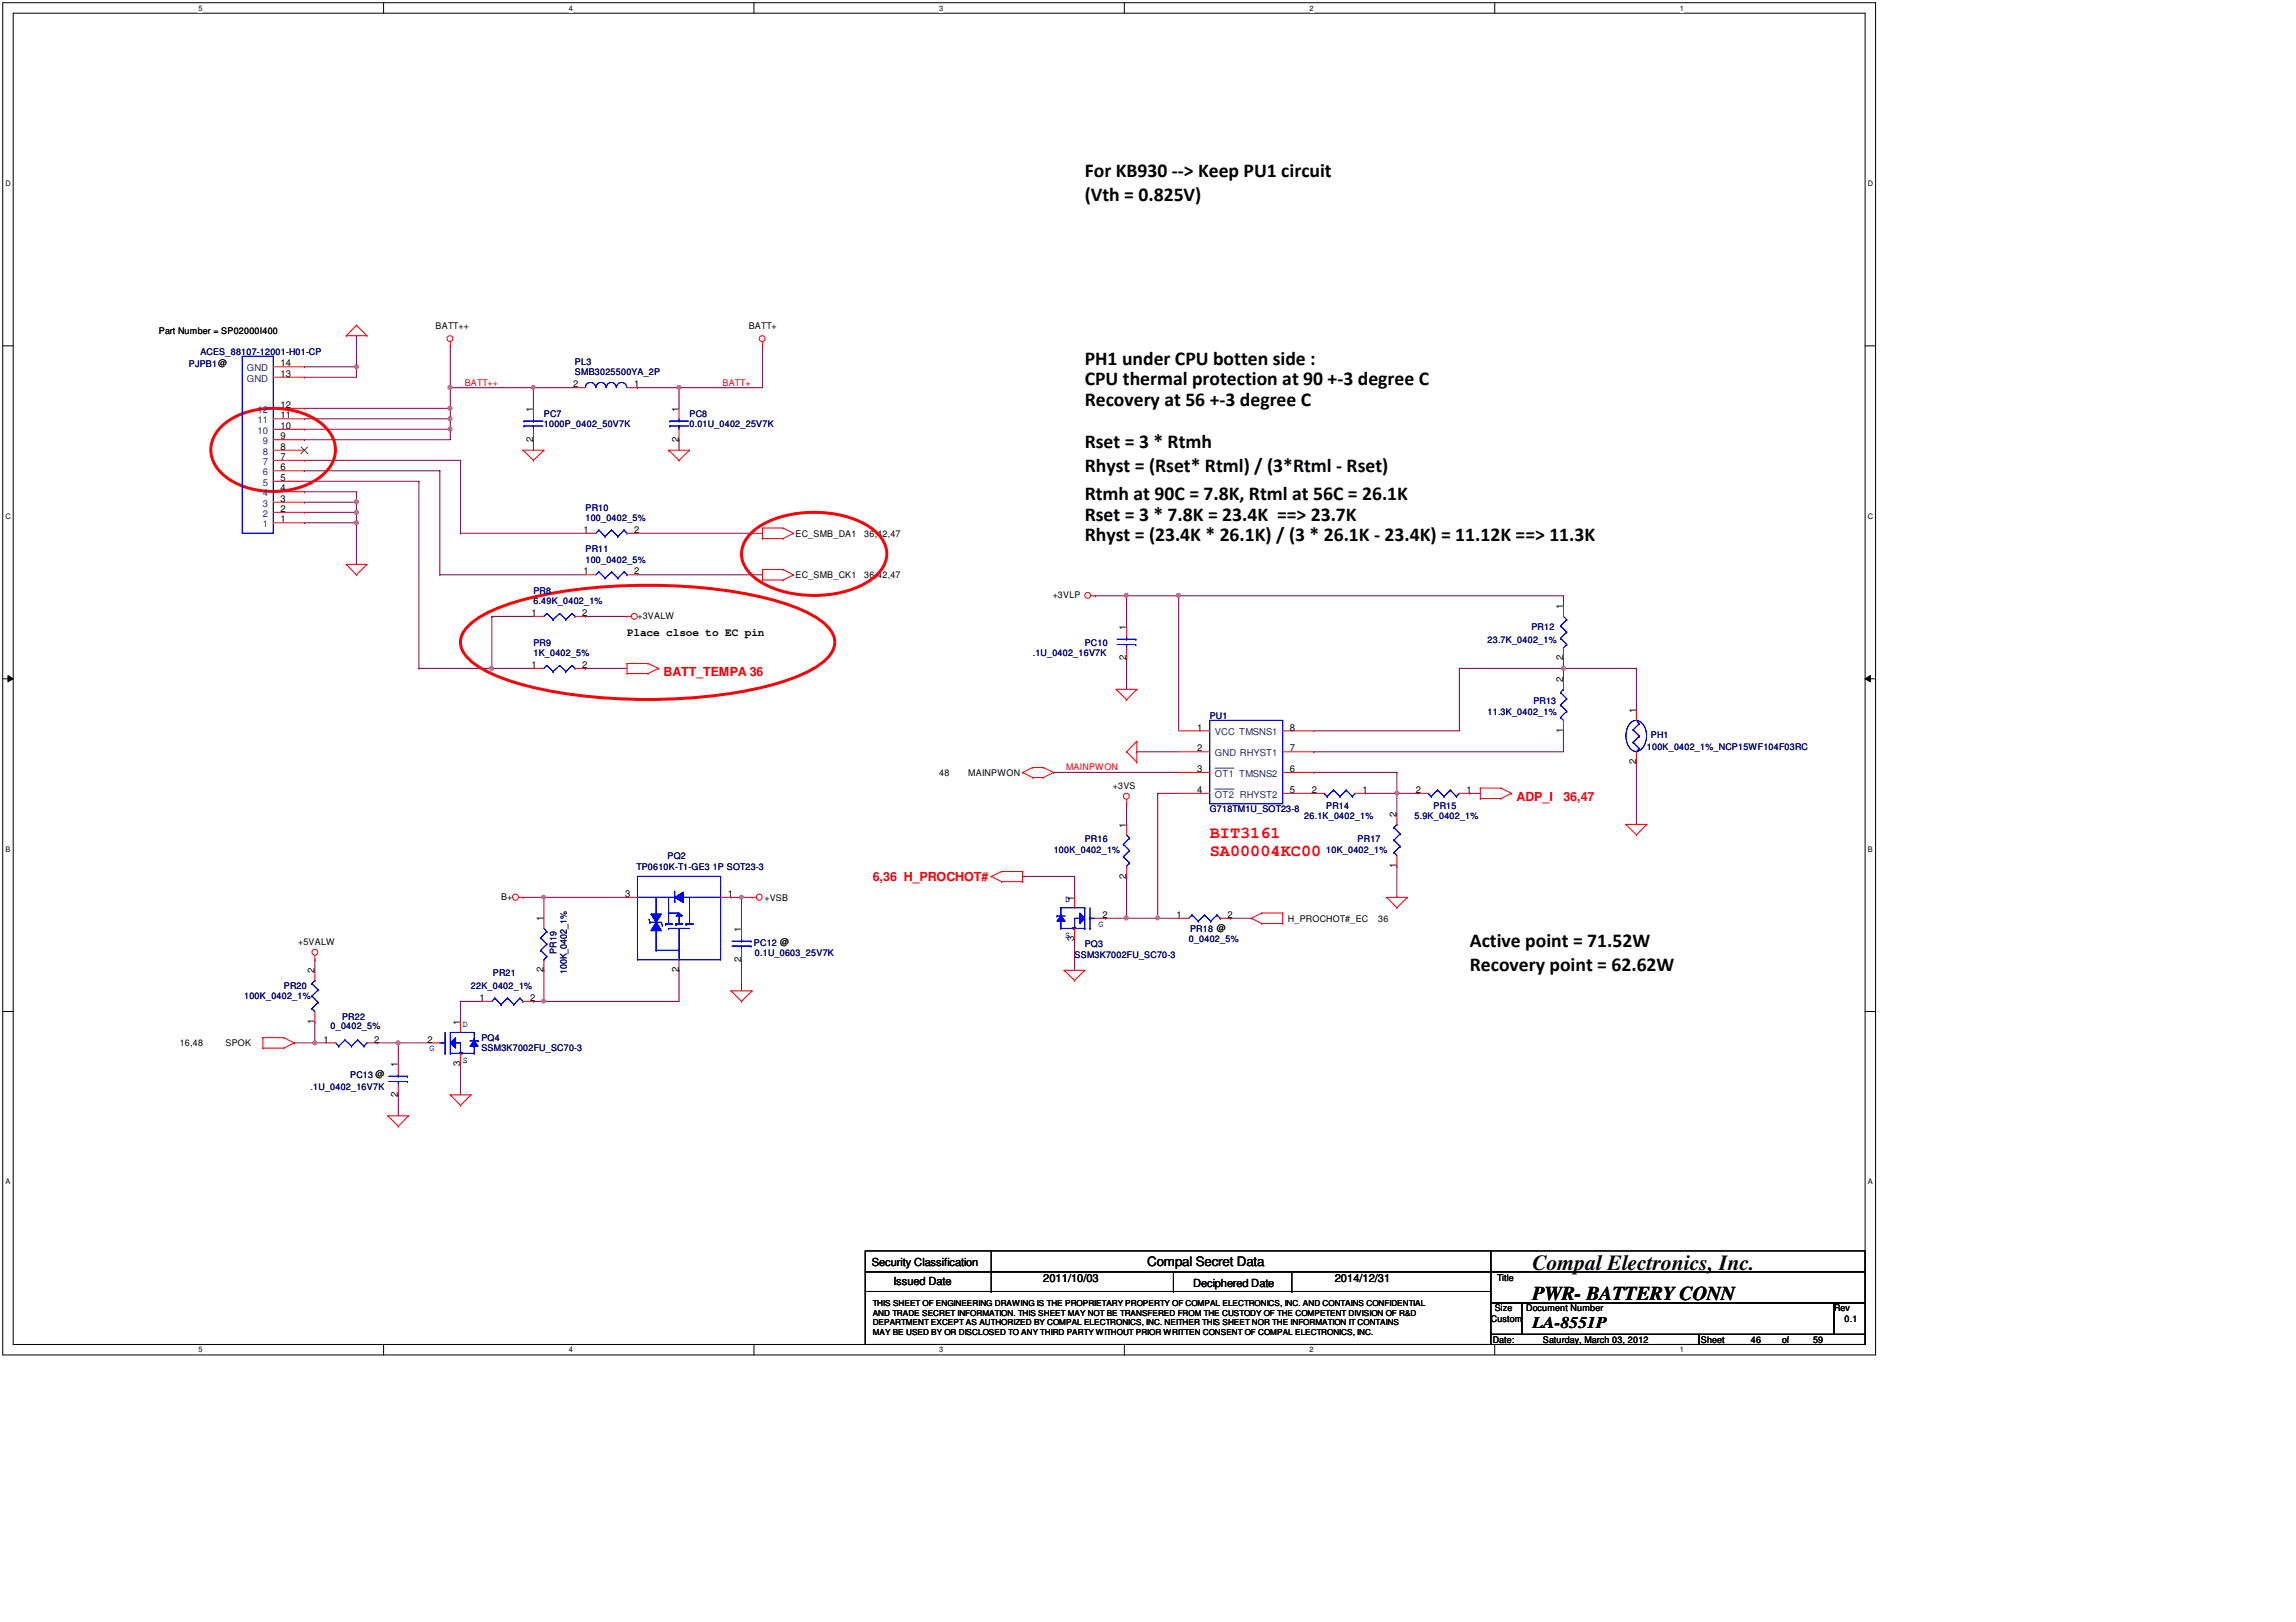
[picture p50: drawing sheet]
<svg xmlns="http://www.w3.org/2000/svg" width="297mm" height="210mm" viewBox="0 0 297 210" stroke-linecap="round" stroke-linejoin="round" font-family="sans-serif">
<defs><g id="words">
<text font-size="2.8" x="198.2" y="164.4">Compal Electronics, Inc.</text>
<g font-size="2.5">
<text x="140.3" y="23">For KB930 --&gt; Keep PU1 circuit</text>
<text x="140.3" y="26">(Vth = 0.825V)</text>
<text x="140.3" y="47.2">PH1 under CPU botten side :</text>
<text x="140.3" y="49.9">CPU thermal protection at 90 +-3 degree C</text>
<text x="140.3" y="52.6">Recovery at 56 +-3 degree C</text>
<text x="140.3" y="58">Rset = 3 * Rtmh</text>
<text x="140.3" y="61.1">Rhyst = (Rset* Rtml) / (3*Rtml - Rset)</text>
<text x="140.3" y="64.7">Rtmh at 90C = 7.8K, Rtml at 56C = 26.1K</text>
<text x="140.3" y="67.4">Rset = 3 * 7.8K = 23.4K ==&gt; 23.7K</text>
<text x="140.3" y="70.1">Rhyst = (23.4K * 26.1K) / (3 * 26.1K - 23.4K) = 11.12K ==&gt; 11.3K</text>
<text x="190.2" y="122.6">Active point = 71.52W</text>
<text x="190.2" y="125.6">Recovery point = 62.62W</text>
<text x="198.2" y="168.2">PWR- BATTERY CONN</text>
</g>
<g font-size="2.1" fill="#f00">
<text x="156.5" y="108.4">BIT3161</text>
<text x="156.5" y="110.8">SA00004KC00</text>
</g>
<text font-size="2.1" x="198.2" y="171.9">LA-8551P</text>
<text font-size="1.7" x="148.4" y="163.8">Compal Secret Data</text>
<g font-size="1.6" fill="#f00">
<text x="85.9" y="87.5">BATT_TEMPA 36</text>
<text x="196.2" y="103.6">ADP_I</text>
<text x="202.3" y="103.6">36,47</text>
<text x="112.9" y="114">6,36 H_PROCHOT#</text>
</g>
<g font-size="1.4">
<text x="81.1" y="82.3">Place clsoe to EC pin</text>
<text x="112.8" y="163.8">Security Classification</text>
<text x="115.6" y="166.3">Issued Date</text>
<text x="135" y="165.9">2011/10/03</text>
<text x="154.3" y="166.5">Deciphered Date</text>
<text x="172.7" y="165.9">2014/12/31</text>
</g>
<g font-size="1.2">
<text x="20.5" y="43.2">Part Number = SP02000I400</text>
<text x="36.3" y="47.4">14</text>
<text x="56.4" y="42.6">BATT++</text>
<text x="96.9" y="42.6">BATT+</text>
<text x="36.3" y="52.8">12</text>
<text x="36.3" y="48.8">13</text>
<text x="69" y="53.3" transform="rotate(-90 69 53.3)">1</text>
<text x="74.1" y="50.1">2</text>
<text x="82" y="50.1">1</text>
<text x="87.8" y="53.3" transform="rotate(-90 87.8 53.3)">1</text>
<text x="36.3" y="59.5">7</text>
<text x="36.3" y="58.2">8</text>
<text x="36.3" y="56.9">9</text>
<text x="36.3" y="55.5">10</text>
<text x="36.3" y="54.2">11</text>
<text x="69" y="57.2" transform="rotate(-90 69 57.2)">2</text>
<text x="87.8" y="57.2" transform="rotate(-90 87.8 57.2)">2</text>
<text x="36.3" y="64.9">3</text>
<text x="36.3" y="63.6">4</text>
<text x="36.3" y="62.2">5</text>
<text x="36.3" y="60.9">6</text>
<text x="36.3" y="67.6">1</text>
<text x="36.3" y="66.3">2</text>
<text x="75.5" y="69">1</text>
<text x="82" y="69">2</text>
<text x="102.9" y="69.4">EC_SMB_DA1</text>
<text x="111.8" y="69.4">36,42,47</text>
<text x="75.5" y="74.3">1</text>
<text x="82" y="74.3">2</text>
<text x="102.9" y="74.8">EC_SMB_CK1</text>
<text x="111.8" y="74.8">36,42,47</text>
<text x="136.2" y="77.4">+3VLP</text>
<text x="68.8" y="79.7">1</text>
<text x="75.3" y="79.7">2</text>
<text x="82.5" y="80.1">+3VALW</text>
<text x="145.7" y="81.5" transform="rotate(-90 145.7 81.5)">1</text>
<text x="202.2" y="78.8" transform="rotate(-90 202.2 78.8)">1</text>
<text x="68.8" y="86.5">1</text>
<text x="75.3" y="86.5">2</text>
<text x="145.7" y="85.4" transform="rotate(-90 145.7 85.4)">2</text>
<text x="202.2" y="88.3" transform="rotate(-90 202.2 88.3)">2</text>
<text x="202.2" y="85.4" transform="rotate(-90 202.2 85.4)">2</text>
<text x="154.9" y="94.5">1</text>
<text x="166.9" y="94.5">8</text>
<text x="202.2" y="94.8" transform="rotate(-90 202.2 94.8)">1</text>
<text x="211.7" y="92.3" transform="rotate(-90 211.7 92.3)">1</text>
<text x="121.5" y="100.4">48</text>
<text x="125.3" y="100.4">MAINPWON</text>
<text x="154.9" y="99.9">3</text>
<text x="154.9" y="97.2">2</text>
<text x="166.9" y="99.9">6</text>
<text x="166.9" y="97.2">7</text>
<text x="211.7" y="98.9" transform="rotate(-90 211.7 98.9)">2</text>
<text x="144" y="102.2">+3VS</text>
<text x="145.7" y="107.1" transform="rotate(-90 145.7 107.1)">1</text>
<text x="154.9" y="102.6">4</text>
<text x="166.9" y="102.6">5</text>
<text x="169.7" y="102.6">2</text>
<text x="176.3" y="102.6">1</text>
<text x="180.7" y="105.8" transform="rotate(-90 180.7 105.8)">2</text>
<text x="183.2" y="102.6">2</text>
<text x="189.7" y="102.6">1</text>
<text x="145.7" y="113.7" transform="rotate(-90 145.7 113.7)">2</text>
<text x="180.7" y="112.4" transform="rotate(-90 180.7 112.4)">1</text>
<text x="64.8" y="116.4">B+</text>
<text x="70.3" y="119.2" transform="rotate(-90 70.3 119.2)">1</text>
<text x="80.9" y="116.1">3</text>
<text x="94.2" y="116.1">1</text>
<text x="98.9" y="116.5">+VSB</text>
<text x="139" y="116.5" transform="rotate(-90 139 116.5)">1</text>
<text x="142.6" y="118.8">2</text>
<text x="152.2" y="118.8">1</text>
<text x="158.8" y="118.8">2</text>
<text x="166.6" y="119.3">H_PROCHOT#_EC</text>
<text x="178.3" y="119.3">36</text>
<text x="38.6" y="122.3">+5VALW</text>
<text x="40.7" y="125.9" transform="rotate(-90 40.7 125.9)">2</text>
<text x="70.3" y="125.8" transform="rotate(-90 70.3 125.8)">2</text>
<text x="87.8" y="125.8" transform="rotate(-90 87.8 125.8)">2</text>
<text x="95.9" y="124.5" transform="rotate(-90 95.9 124.5)">2</text>
<text x="95.9" y="120.6" transform="rotate(-90 95.9 120.6)">1</text>
<text x="139" y="121.8" transform="rotate(-90 139 121.8)">3</text>
<text x="62" y="129.5">1</text>
<text x="68.6" y="129.5">2</text>
<text x="23.3" y="135.4">16,48</text>
<text x="29.2" y="135.4">SPOK</text>
<text x="40.7" y="132.5" transform="rotate(-90 40.7 132.5)">1</text>
<text x="41.8" y="134.9">1</text>
<text x="48.4" y="134.9">2</text>
<text x="55.3" y="134.9">2</text>
<text x="59.5" y="137.9" transform="rotate(-90 59.5 137.9)">3</text>
<text x="59.5" y="132.7" transform="rotate(-90 59.5 132.7)">1</text>
<text x="51.5" y="141.9" transform="rotate(-90 51.5 141.9)">2</text>
<text x="51.5" y="138.1" transform="rotate(-90 51.5 138.1)">1</text>
<text x="193.7" y="165.8">Title</text>
<text x="192.9" y="171.1">Custom</text>
<text x="193.1" y="173.8">Date:</text>
<text x="193.4" y="169.7">Size</text>
<text x="197.4" y="169.7">Document Number</text>
<text x="199.6" y="173.8">Saturday, March 03, 2012</text>
<text x="220" y="173.8">Sheet</text>
<text x="226.5" y="173.8">46</text>
<text x="230.5" y="173.8">of</text>
<text x="234.6" y="173.8">59</text>
<text x="237.3" y="169.7">Rev</text>
<text x="238.6" y="171.1">0.1</text>
</g>
<g font-size="1.2" fill="#000080">
<text x="24.4" y="47.5">PJPB1@</text>
<text x="25.9" y="45.9">ACES_88107-12001-H01-CP</text>
<text x="74.4" y="47.2">PL3</text>
<text x="70.4" y="53.9">PC7</text>
<text x="74.4" y="48.6">SMB3025500YA_2P</text>
<text x="89.2" y="53.9">PC8</text>
<text x="70.4" y="55.3">1000P_0402_50V7K</text>
<text x="89.2" y="55.3">0.01U_0402_25V7K</text>
<text x="75.7" y="66.1">PR10</text>
<text x="75.7" y="67.4">100_0402_5%</text>
<text x="75.7" y="71.5">PR11</text>
<text x="69" y="76.8">PR8</text>
<text x="75.7" y="72.8">100_0402_5%</text>
<text x="69" y="83.6">PR9</text>
<text x="69" y="78.2">6.49K_0402_1%</text>
<text x="140.3" y="83.6">PC10</text>
<text x="192.4" y="83.1">23.7K_0402_1%</text>
<text x="198.1" y="81.5">PR12</text>
<text x="69" y="84.9">1K_0402_5%</text>
<text x="133.6" y="84.9">.1U_0402_16V7K</text>
<text x="156.5" y="93">PU1</text>
<text x="192.4" y="92.6">11.3K_0402_1%</text>
<text x="198.4" y="91.1">PR13</text>
<text x="213.6" y="95.6">PH1</text>
<text x="213.1" y="97">100K_0402_1%_NCP15WF104F03RC</text>
<text x="156.5" y="105.1">G718TM1U_SOT23-8</text>
<text x="168.7" y="106.1">26.1K_0402_1%</text>
<text x="171.6" y="104.7">PR14</text>
<text x="183" y="105.9">5.9K_0402_1%</text>
<text x="185.5" y="104.7">PR15</text>
<text x="82.3" y="112.5">TP0610K-T1-GE3 1P SOT23-3</text>
<text x="86.4" y="111.2">PQ2</text>
<text x="136.3" y="110.4">100K_0402_1%</text>
<text x="140.3" y="109">PR16</text>
<text x="171.6" y="110.4">10K_0402_1%</text>
<text x="175.6" y="109">PR17</text>
<text x="72" y="123.4" transform="rotate(-90 72 123.4)">PR19</text>
<text x="97.5" y="122.5">PC12 @</text>
<text x="97.7" y="123.7">0.1U_0603_25V7K</text>
<text x="139" y="124">SSM3K7002FU_SC70-3</text>
<text x="140.3" y="122.6">PQ3</text>
<text x="153.8" y="121.9">0_0402_5%</text>
<text x="154" y="120.6">PR18 @</text>
<text x="31.6" y="129.3">100K_0402_1%</text>
<text x="36.7" y="128">PR20</text>
<text x="60.9" y="128">22K_0402_1%</text>
<text x="63.8" y="126.4">PR21</text>
<text x="73.3" y="126.1" transform="rotate(-90 73.3 126.1)">100K_0402_1%</text>
<text x="42.8" y="133.2">0_0402_5%</text>
<text x="44.2" y="132">PR22</text>
<text x="62.3" y="134.7">PQ4</text>
<text x="62.3" y="136.1">SSM3K7002FU_SC70-3</text>
<text x="40.2" y="141.1">.1U_0402_16V7K</text>
<text x="45.3" y="139.4">PC13 @</text>
</g>
<g font-size="1.2" fill="#004080">
<text x="31.9" y="49.4">GND</text>
<text x="31.9" y="48.1">GND</text>
<text x="33.3" y="53.4">12</text>
<text x="33.3" y="56.1">10</text>
<text x="33.3" y="54.8">11</text>
<text x="34" y="58.9">8</text>
<text x="34" y="57.5">9</text>
<text x="34" y="65.6">3</text>
<text x="34" y="64.2">4</text>
<text x="34" y="62.9">5</text>
<text x="34" y="61.5">6</text>
<text x="34" y="60.2">7</text>
<text x="34" y="68.2">1</text>
<text x="34" y="66.9">2</text>
<text x="157.2" y="95.2">VCC TMSNS1</text>
<text x="157.2" y="100.5">OT1 TMSNS2</text>
<text x="157.2" y="97.9">GND RHYST1</text>
<text x="157.2" y="103.3">OT2 RHYST2</text>
</g>
<g font-size="1.2" fill="#f00">
<text x="60.1" y="49.9">BATT++</text>
<text x="93.5" y="49.9">BATT+</text>
<text x="137.9" y="99.7">MAINPWON</text>
</g>
<g font-size="1.2" fill="#00f">
<text x="137.8" y="116.7">D</text>
<text x="142.1" y="119.9">G</text>
<text x="137.8" y="121.4">S</text>
<text x="55.6" y="136.1">G</text>
<text x="59.9" y="132.8">D</text>
<text x="59.9" y="137.5">S</text>
</g>
<g font-size="1.1">
<text x="112.9" y="169">THIS SHEET OF ENGINEERING DRAWING IS THE PROPRIETARY PROPERTY OF COMPAL ELECTRONICS, INC. AND CONTAINS CONFIDENTIAL</text>
<text x="112.9" y="170.3">AND TRADE SECRET INFORMATION. THIS SHEET MAY NOT BE TRANSFERED FROM THE CUSTODY OF THE COMPETENT DIVISION OF R&amp;D</text>
<text x="112.9" y="171.5">DEPARTMENT EXCEPT AS AUTHORIZED BY COMPAL ELECTRONICS, INC. NEITHER THIS SHEET NOR THE INFORMATION IT CONTAINS</text>
<text x="112.9" y="172.7">MAY BE USED BY OR DISCLOSED TO ANY THIRD PARTY WITHOUT PRIOR WRITTEN CONSENT OF COMPAL ELECTRONICS, INC.</text>
</g>
<g font-size="1">
<text x="25.7" y="1.4">5</text>
<text x="73.6" y="1.4">4</text>
<text x="121.5" y="1.4">3</text>
<text x="169.4" y="1.4">2</text>
<text x="217.3" y="1.4">1</text>
<text x=".7" y="24.1">D</text>
<text x="241.6" y="24.1">D</text>
<text x=".7" y="67.1">C</text>
<text x="241.6" y="67.1">C</text>
<text x=".7" y="110.2">B</text>
<text x="241.6" y="110.2">B</text>
<text x=".7" y="153.2">A</text>
<text x="241.6" y="153.2">A</text>
<text x="25.7" y="175">5</text>
<text x="73.6" y="175">4</text>
<text x="121.5" y="175">3</text>
<text x="169.4" y="175">2</text>
<text x="217.3" y="175">1</text>
</g>
</g></defs>
<path d="M.4 .4h242.2v174.9h-242.2zM1.7 1.7h239.6v172.3h-239.6z" fill="none" stroke="#000" stroke-width=".13"/>
<g fill="#fff">
<path d="M25.7 .5h.5v1.1h-.5z"/>
<path d="M25.7 174.2h.5v1h-.5z"/>
</g>
<path d="M49.6 .4v1.3M49.6 174v1.3" fill="none" stroke="#000" stroke-width=".13"/>
<g fill="#fff">
<path d="M73.6 .5h.5v1.1h-.5z"/>
<path d="M73.6 174.2h.5v1h-.5z"/>
</g>
<path d="M97.5 .4v1.3M97.5 174v1.3" fill="none" stroke="#000" stroke-width=".13"/>
<g fill="#fff">
<path d="M121.5 .5h.5v1.1h-.5z"/>
<path d="M121.5 174.2h.5v1h-.5z"/>
</g>
<path d="M145.5 .4v1.3M145.5 174v1.3" fill="none" stroke="#000" stroke-width=".13"/>
<g fill="#fff">
<path d="M169.4 .5h.5v1.1h-.5z"/>
<path d="M169.4 174.2h.5v1h-.5z"/>
</g>
<path d="M193.4 .4v1.3M193.4 174v1.3" fill="none" stroke="#000" stroke-width=".13"/>
<g fill="#fff">
<path d="M217.3 .5h.5v1.1h-.5z"/>
<path d="M217.3 174.2h.5v1h-.5z"/>
<path d="M.7 23.2h.7v1.1h-.7z"/>
<path d="M241.6 23.2h.7v1.1h-.7z"/>
<path d="M.7 66.3h.7v1h-.7z"/>
<path d="M241.6 66.3h.7v1h-.7z"/>
</g>
<path d="M.4 44.8h1.3M241.3 44.8h1.3" fill="none" stroke="#000" stroke-width=".13"/>
<g fill="#fff">
<path d="M.7 109.4h.6v1h-.6z"/>
<path d="M241.6 109.4h.7v1h-.7z"/>
</g>
<path d="M.4 87.8h1.3M1 87.4l.7 .4-.7 .4zM241.3 87.8l.7-.4v.8zM241.3 87.8h1.3" fill="none" stroke="#000" stroke-width=".13"/>
<path d="M1 87.4l.7 .4-.7 .4zM241.3 87.8l.7-.4v.8z" fill="#000"/>
<g fill="#fff">
<path d="M.7 152.4h.6v1.1h-.6z"/>
<path d="M241.6 152.4h.7v1.1h-.7z"/>
</g>
<path d="M.4 130.9h1.3M241.3 130.9h1.3" fill="none" stroke="#000" stroke-width=".13"/>
<path d="M69 56.9h.1M69 56.9v1.4M87.8 56.9h.1M87.8 50.2h.1M87.8 50.2v2.6M87.8 56.9v1.4M98.6 44.8h.1M98.6 44.8v5.4" fill="none" stroke="#800040" stroke-width=".13"/>
<circle cx="87.8" cy="50.1" r=".26" fill="#f0f"/>
<circle cx="87.8" cy="50.1" r=".26" fill="none" stroke="#f0f" stroke-width=".13"/>
<g fill="none" stroke="#800040" stroke-width=".13">
<path d="M58.3 44.8h.1M58.3 44.8v5.4M69 50.2h.1M69 50.2v2.6M69 50.2h5.4M87.8 50.2h.1M87.8 50.2h10.8M56.9 74.4h.1M56.9 74.4h18.8M59.6 69h.1M59.6 69h16.1M70.4 116.1h.1"/>
<path d="M70.4 116.1v2.7M70.4 116.1h10.7M95.9 116.1h.1M95.9 116.1v4M48.8 135h.1M48.8 135h6.8M51.5 135h.1M51.5 135v2.7M59.6 137.7h.1M59.6 129.6h.1M59.6 129.6v2.7M59.6 137.7v4"/>
<path d="M59.6 129.6h2.7M69 129.6h.1M69 129.6h1.4M87.8 125.6h.1M87.8 125.6v4M95.9 124.2h.1M95.9 124.2v4M51.5 141.7h.1M51.5 141.7v2.7"/>
</g>
<circle cx="51.5" cy="135" r=".26" fill="#f0f"/>
<circle cx="51.5" cy="135" r=".26" fill="none" stroke="#f0f" stroke-width=".13"/>
<path d="M95.9 116.1h.1M95.9 116.1h1.4" fill="none" stroke="#800040" stroke-width=".13"/>
<path d="M95.7 115.9h.4v.2v.2h-.2h-.2z" fill-rule="evenodd" fill="#f0f"/>
<path d="M95.7 115.9h.4v.2v.2h-.2h-.2z" fill="none" stroke="#f0f" stroke-width=".13"/>
<path d="M67.7 116.1h.1M67.7 116.1h2.7M40.7 124.2h.1M40.7 124.2v1.4" fill="none" stroke="#800040" stroke-width=".13"/>
<circle cx="70.3" cy="116.1" r=".25" fill="#f0f"/>
<circle cx="70.3" cy="116.1" r=".25" fill="none" stroke="#f0f" stroke-width=".13"/>
<path d="M40.7 135h.1M40.7 135h1.4" fill="none" stroke="#800040" stroke-width=".13"/>
<circle cx="40.7" cy="135" r=".26" fill="#f0f"/>
<circle cx="40.7" cy="135" r=".26" fill="none" stroke="#f0f" stroke-width=".13"/>
<path d="M46.1 67.7h.1M46.1 67.7v5.3M94.6 116.1h.1M94.6 116.1h1.3M38.1 135h.1M40.7 132.3h.1M40.7 132.3v2.7h-2.6M70.4 125.6h.1M70.4 125.6v4" fill="none" stroke="#800040" stroke-width=".13"/>
<circle cx="46.1" cy="67.7" r=".26" fill="#f0f"/>
<circle cx="46.1" cy="67.7" r=".26" fill="none" stroke="#f0f" stroke-width=".13"/>
<path d="M70.4 129.6h.1M70.4 129.6h17.4" fill="none" stroke="#800040" stroke-width=".13"/>
<circle cx="70.3" cy="129.6" r=".25" fill="#f0f"/>
<circle cx="70.3" cy="129.6" r=".25" fill="none" stroke="#f0f" stroke-width=".13"/>
<path d="M39.4 48.8h.1M39.4 47.5h.1M39.4 47.5h6.7M46.1 47.5h.1M46.1 47.5v1.3h-6.7" fill="none" stroke="#800040" stroke-width=".13"/>
<circle cx="46.1" cy="47.5" r=".26" fill="#f0f"/>
<circle cx="46.1" cy="47.5" r=".26" fill="none" stroke="#f0f" stroke-width=".13"/>
<path d="M39.4 52.8h.1M39.4 54.2h.1M39.4 54.2h18.9M58.3 50.2h.1M58.3 50.2v2.6h-18.9" fill="none" stroke="#800040" stroke-width=".13"/>
<circle cx="58.2" cy="54.2" r=".26" fill="#f0f"/>
<circle cx="58.2" cy="54.2" r=".26" fill="none" stroke="#f0f" stroke-width=".13"/>
<path d="M39.4 55.6h.1M39.4 55.6h18.9" fill="none" stroke="#800040" stroke-width=".13"/>
<circle cx="58.2" cy="55.5" r=".25" fill="#f0f"/>
<circle cx="58.2" cy="55.5" r=".25" fill="none" stroke="#f0f" stroke-width=".13"/>
<g fill="none" stroke="#800040" stroke-width=".13">
<path d="M39.4 56.9h.1M39.4 59.6h.1M39.4 59.6h20.2M58.3 55.6h.1M58.3 55.6v1.3h-18.9M39.4 60.9h.1M39.4 63.6h.1M39.4 65h.1M39.4 66.3h.1M39.4 60.9h17.5M39.4 63.6h6.7M39.4 66.3h6.7"/>
<path d="M46.1 63.6h.1M46.1 63.6v1.4h-6.7"/>
</g>
<circle cx="46.1" cy="66.3" r=".26" fill="#f0f"/>
<circle cx="46.1" cy="66.3" r=".26" fill="none" stroke="#f0f" stroke-width=".13"/>
<g fill="none" stroke="#800040" stroke-width=".13">
<path d="M39.4 67.7h.1M46.1 66.3h.1M46.1 66.3v1.4h-6.7M152.5 77.1h.1M152.5 77.1v17.5M136.3 100h.1M136.3 100h16.2M170 94.6h.1M188.8 86.5h.1M188.8 86.5v8.1h-18.8M202.3 94.6h.1M202.3 86.5h.1"/>
<path d="M202.3 86.5v1.3M202.3 94.6v2.7M211.7 98.6h.1M211.7 98.6v8.1M132.3 113.4h.1M132.3 113.4h6.7M139 113.4h.1M139 113.4v2.7M143 118.8h.1M145.8 113.4h.1M145.8 113.4v5.4h-2.8M149.8 118.8h.1"/>
<path d="M149.8 118.8h2.7M159.2 118.8h.1M159.2 118.8h2.7M180.7 112.1h.1M180.7 112.1v4M139 121.5h.1M139 121.5v4.1"/>
</g>
<circle cx="152.4" cy="77.1" r=".26" fill="#f0f"/>
<circle cx="152.4" cy="77.1" r=".26" fill="none" stroke="#f0f" stroke-width=".13"/>
<path d="M145.8 77.1h.1M145.8 77.1h6.7M145.8 85.2h.1M145.8 85.2v4M147.1 97.3h.1M147.1 97.3h5.4" fill="none" stroke="#800040" stroke-width=".13"/>
<circle cx="145.7" cy="77.1" r=".26" fill="#f0f"/>
<circle cx="145.7" cy="77.1" r=".26" fill="none" stroke="#f0f" stroke-width=".13"/>
<path d="M141.7 77.1h.1M141.7 77.1h4.1M145.8 77.1h.1M145.8 77.1v4M170 97.3h.1M170 97.3h32.3M149.8 102.7h.1M149.8 102.7h2.7M149.8 102.7v16.1" fill="none" stroke="#800040" stroke-width=".13"/>
<path d="M149.6 118.6l.1-.1 .3 .2-.1 .3h-.2h-.1z" fill-rule="evenodd" fill="#f0f"/>
<path d="M149.6 118.6l.1-.1 .3 .2-.1 .3h-.2h-.1z" fill="none" stroke="#f0f" stroke-width=".13"/>
<path d="M145.8 104h.1M145.8 118.8h.1M145.8 104v2.7M145.8 118.8h4M190.2 102.7h.1M190.2 102.7h1.3" fill="none" stroke="#800040" stroke-width=".13"/>
<circle cx="145.7" cy="118.8" r=".26" fill="#f0f"/>
<circle cx="145.7" cy="118.8" r=".26" fill="none" stroke="#f0f" stroke-width=".13"/>
<path d="M58.3 54.2h.1M58.3 52.8h.1M58.3 52.8v2.8M211.7 86.5h.1M211.7 86.5v5.4" fill="none" stroke="#800040" stroke-width=".13"/>
<circle cx="58.2" cy="52.8" r=".26" fill="#f0f"/>
<circle cx="58.2" cy="52.8" r=".26" fill="none" stroke="#f0f" stroke-width=".13"/>
<path d="M46.1 43.4h.1M46.1 43.4v4.1M46.1 65h.1M46.1 65v1.3" fill="none" stroke="#800040" stroke-width=".13"/>
<circle cx="46.1" cy="64.9" r=".26" fill="#f0f"/>
<circle cx="46.1" cy="64.9" r=".26" fill="none" stroke="#f0f" stroke-width=".13"/>
<path d="M59.6 59.6h.1M59.6 59.6v9.4M82.5 50.2h.1M82.5 50.2h5.3M56.9 60.9h.1M56.9 60.9v13.5M180.7 102.7h.1M180.7 102.7v2.7" fill="none" stroke="#800040" stroke-width=".13"/>
<circle cx="180.7" cy="102.6" r=".25" fill="#f0f"/>
<circle cx="180.7" cy="102.6" r=".25" fill="none" stroke="#f0f" stroke-width=".13"/>
<path d="M152.5 77.1h49.8M202.3 77.1h.1M202.3 77.1v1.4M170 100h.1M170 100h10.7M180.7 100h.1M180.7 100v2.7M188.8 86.5h.1M188.8 86.5h13.5M176.7 102.7h.1M176.7 102.7h6.7M183.4 102.7h.1" fill="none" stroke="#800040" stroke-width=".13"/>
<circle cx="202.3" cy="86.5" r=".26" fill="#f0f"/>
<circle cx="202.3" cy="86.5" r=".26" fill="none" stroke="#f0f" stroke-width=".13"/>
<path d="M58.3 50.2h.1M58.3 50.2h10.7M202.3 86.5h.1M202.3 85.2v1.3M202.3 86.5h9.4M211.7 86.5h.1" fill="none" stroke="#800040" stroke-width=".13"/>
<path d="M68.8 49.9h.2l.2 .1-.1 .3-.1 .1-.2-.1z" fill-rule="evenodd" fill="#f0f"/>
<path d="M68.8 49.9h.2l.2 .1-.1 .3-.1 .1-.2-.1z" fill="none" stroke="#f0f" stroke-width=".13"/>
<circle cx="58.2" cy="50.1" r=".26" fill="#f0f"/>
<circle cx="58.2" cy="50.1" r=".26" fill="none" stroke="#f0f" stroke-width=".13"/>
<g fill="none" stroke="#800040" stroke-width=".13">
<path d="M39.4 62.3h14.8M54.2 62.3h.1M54.2 62.3v24.2M63.6 79.8h.1M63.6 79.8v6.7M63.6 79.8h5.4M75.7 79.8h.1M75.7 79.8h5.4M82.5 69h16.1M82.5 74.4h16.1M98.6 69h.1M98.6 74.4h.1"/>
<path d="M54.2 86.5h.1M54.2 86.5h14.8M63.6 86.5h.1M75.7 86.5h.1M75.7 86.5h5.4"/>
</g>
<circle cx="63.6" cy="86.5" r=".26" fill="#f0f"/>
<circle cx="63.6" cy="86.5" r=".26" fill="none" stroke="#f0f" stroke-width=".13"/>
<g fill="none" stroke="#f00" stroke-width=".13">
<path d="M44.8 43.4h.1M44.8 43.4h2.7M46.1 42.1h.1M46.1 42.1l-1.3 1.3M46.1 42.1l1.4 1.3M47.5 43.4h.1M58.3 44.8h.1M58.3 44.2v.6M67.7 58.3h.1M67.7 58.3h2.7M67.7 58.3l1.3 1.3M69 59.6h.1"/>
<path d="M69 52.8v1.4M69 55.6v1.3M70.4 58.3h.1M70.4 58.3l-1.4 1.3M74.4 50.2h1.3M81.1 50.2h1.4M86.5 58.3h.1M86.5 58.3h2.7M86.5 58.3l1.3 1.3M87.8 59.6h.1M89.2 58.3h.1M89.2 58.3l-1.4 1.3"/>
<path d="M98.6 44.8h.1M98.6 44.2v.6M44.8 73h.1M44.8 73h2.7M44.8 73l1.3 1.4M46.1 74.4h.1M47.5 73h.1M47.5 73l-1.4 1.4M75.7 69h1.4M81.1 79.8h.1M81.1 79.8h.6M81.1 69h1.4"/>
<path d="M98.6 75.1h.1M98.6 73.7h.1M98.6 69.7h.1M98.6 68.3h.1M98.6 73.7h2.7M98.6 75.1h2.7M98.6 68.3v1.4M98.6 73.7v1.4M98.6 68.3h2.7M98.6 69.7h2.7M101.3 73.7h.1M101.3 75.1h.1"/>
<path d="M101.3 68.3h.1M101.3 69.7h.1M101.3 73.7l1.4 .7M101.3 68.3l1.4 .7M102.7 74.4h.1M102.7 69h.1M102.7 74.4l-1.4 .7M102.7 69l-1.4 .7M141.1 77.1h.6M141.7 77.1h.1M202.3 78.5v1.3M69 86.5h1.4"/>
<path d="M74.4 86.5h1.3M81.1 87.2h.1M81.1 85.9h.1M81.1 87.2h2.7M81.1 85.9v1.3M81.1 85.9h2.7M83.8 87.2h.1M83.8 85.9h.1M83.8 85.9l1.4 .6M85.2 86.5h.1M85.2 86.5l-1.4 .7M132.3 100h.1"/>
<path d="M132.3 100l1.3 .6M133.6 99.3h.1M133.6 99.3h1.4M133.6 99.3l-1.3 .7M135 99.3h.1M135 99.3l1.3 .7M136.3 100h.1M136.3 100l-1.3 .6M144.4 89.2h.1M144.4 89.2h2.7M144.4 89.2l1.4 1.4M145.8 97.3h.1"/>
<path d="M145.8 90.6h.1M145.8 97.3l1.3 1.3M147.1 95.9h.1M147.1 98.6h.1M147.1 89.2h.1M147.1 95.9v2.7M147.1 95.9l-1.3 1.4M147.1 89.2l-1.3 1.4M202.3 83.8v1.4M67.1 116.1h.6M67.7 116.1h.1M70.4 118.8v1.3"/>
<path d="M97.3 116.1h.1M97.3 116.1h.5M128.2 113.4h.1M128.2 113.4l1.4 .7M129.6 112.8h.1M129.6 114.1h.1M129.6 112.8l-1.4 .6M129.6 112.8h2.7M129.6 114.1h2.7M132.3 112.8h.1M132.3 114.1h.1M132.3 112.8v1.3"/>
<path d="M133.6 100.6h.1M133.6 100.6h1.4M135 100.6h.1M145.8 104h.1M145.8 103.5v.5M145.8 106.7v1.3M145.8 112.1v1.3M161.9 118.8h.1M161.9 118.8l1.3 .7M163.2 118.2h.1M163.2 119.5h.1M163.2 118.2h2.7"/>
<path d="M163.2 118.2l-1.3 .6M163.2 119.5h2.7M165.9 119.5h.1M165.9 118.2h.1M165.9 118.2v1.3M179.4 116.1h.1M179.4 116.1h2.7M179.4 116.1l1.3 1.4M180.7 117.5h.1M182.1 116.1h.1M182.1 116.1l-1.4 1.4M183.4 102.7h1.4"/>
<path d="M188.8 102.7h1.4M191.5 103.3h.1M191.5 102h.1M191.5 103.3h2.7M191.5 102v1.3M191.5 102h2.7M194.2 103.3h.1M194.2 102h.1M194.2 102l1.3 .7M195.5 102.7h.1M195.5 102.7l-1.3 .6M210.4 106.7h.1"/>
<path d="M210.4 106.7h2.7M210.4 106.7l1.3 1.3M211.7 108h.1M213.1 106.7h.1M213.1 106.7l-1.4 1.3M34 135.6h.1M34 134.3h.1M34 134.3h2.7M34 135.6h2.7M34 134.3v1.3M36.7 134.3h.1M36.7 135.6h.1"/>
<path d="M36.7 134.3l1.4 .7M38.1 135h.1M38.1 135l-1.4 .6M40.7 124.2h.1M40.7 123.7v.5M51.5 137.7v1.3M70.4 124.2v1.4M94.6 128.2h.1M94.6 128.2h2.7M94.6 128.2l1.3 1.4M95.9 129.6h.1M97.3 128.2h.1"/>
<path d="M97.3 128.2l-1.4 1.4M137.7 125.6h.1M137.7 125.6h2.6M137.7 125.6l1.3 1.3M139 126.9h.1M140.3 125.6h.1M140.3 125.6l-1.3 1.3M50.2 144.4h.1M50.2 144.4h2.6M50.2 144.4l1.3 1.4M51.5 145.8h.1M51.5 140.3v1.4"/>
<path d="M52.8 144.4h.1M52.8 144.4l-1.3 1.4M58.3 141.7h.1M58.3 141.7h2.6M58.3 141.7l1.3 1.3M59.6 143h.1M60.9 141.7h.1M60.9 141.7l-1.3 1.3"/>
<circle cx="58.2" cy="43.8" r=".38"/>
<circle cx="98.6" cy="43.8" r=".38"/>
<circle cx="82.1" cy="79.8" r=".38"/>
<circle cx="140.7" cy="77" r=".38"/>
<circle cx="66.7" cy="116.1" r=".39"/>
<circle cx="98.2" cy="116.1" r=".39"/>
<circle cx="145.7" cy="103" r=".38"/>
<circle cx="40.7" cy="123.2" r=".38"/>
</g>
<g fill="none" stroke="#000" stroke-width=".13">
<path d="M111.9 161.9h81v2.7h-81zM111.9 164.6h81v2.5h-81zM111.9 167.1h81v6.9h-81zM128.2 164.6h.1M128.2 167.1h.1M128.2 161.9v5.2M151.8 167.1h.1M151.8 164.6v2.5M167.1 167.1h.1M167.1 164.6v2.5M192.9 161.9h48.4v2.7h-48.4zM192.9 164.6h48.4v4h-48.4z"/>
<path d="M192.9 168.6h4v4.1h-4zM192.9 172.7h26.9v1.3h-26.9zM196.9 168.6h40.4v4.1h-40.4zM219.8 172.7h21.5v1.3h-21.5zM237.3 168.6h4v4.1h-4z"/>
</g>
<path d="M28.6 55.3a10.2 10.2 0 0 1 9-2.2 7.9 7.9 0 0 1 5 2.8 4.1 4.1 0 0 1-1.2 5.8 10.9 10.9 0 0 1-12.2 0 4.1 4.1 0 0 1-.6-6.4zM97.4 68.7a13 13 0 0 1 9.3-2.3 11.5 11.5 0 0 1 6.5 2.3 3.6 3.6 0 0 1 0 5.9 13 13 0 0 1-9.3 2.4 11.5 11.5 0 0 1-6.5-2.4 3.6 3.6 0 0 1 0-5.9zM60.5 81a15.8 15.8 0 0 1 7-3.3 70.6 70.6 0 0 1 27.2-1.2 32.5 32.5 0 0 1 10.7 3.3 5.2 5.2 0 0 1 2.5 2.6 2.72 2.72 0 0 1-.9 2.8 15.9 15.9 0 0 1-6.9 3.4 69.4 69.4 0 0 1-32.6 0 15.9 15.9 0 0 1-7-3.4 2.69 2.69 0 0 1 0-4.2z" fill="none" stroke="#f00" stroke-width=".38"/>
<g fill="none" stroke="#00f" stroke-width=".13">
<path d="M67.8 55.1h.1M67.8 54.5h.1M67.8 55.1h2.4M67.8 54.5h2.4M69 54.5h.1M69 55.1h.1M69 54.2v.3M69 55.1v.5M75.7 50.2a.66 .66 0 0 1 .7-.7 .66 .66 0 0 1 .7 .7M77.1 50.2a.66 .66 0 0 1 .7-.7 .66 .66 0 0 1 .6 .7M79.7 50.1a.64 .64 0 0 0-.6-.6 .64 .64 0 0 0-.6 .7M79.8 50.2a.66 .66 0 0 1 .6-.7 .66 .66 0 0 1 .7 .7"/>
<path d="M77.5 68.6h.1M77.5 68.6l-.4 .4M77.5 68.6l.8 .8M78.3 69.4h.1M79.1 68.6h.1M79.1 68.6l-.8 .8M79.1 68.6l.8 .8M79.9 69.4h.1M80.7 68.6h.1M80.7 68.6l-.8 .8M80.7 68.6l.4 .4M81.1 69h.1"/>
<path d="M202.3 79.8l.4 .4M70.7 86.1h.1M70.7 86.1l-.3 .4M70.7 86.1l.9 .8M71.6 86.9h.1M72.4 86.1h.1M72.4 86.1l-.8 .8M72.4 86.1l.8 .8M73.2 86.9h.1M74 86.1h.1M74 86.1l-.8 .8M74 86.1l.4 .4"/>
<path d="M74.4 86.5h.1M201.9 81h.1M201.9 82.6h.1M201.9 81l.8 .8M201.9 82.6l.8 .8M202.3 83.8h.1M202.7 80.2h.1M202.7 81.8h.1M202.7 83.4h.1M202.7 80.2l-.8 .8M202.7 81.8l-.8 .8M202.7 83.4l-.4 .4"/>
<path d="M145.3 109.3h.1M145.3 110.9h.1M145.3 109.3l.8 .8M145.3 110.9l.8 .8M145.8 112.1h.1M145.8 108l.3 .5M146.1 108.5h.1M146.1 110.1h.1M146.1 111.7h.1M146.1 108.5l-.8 .8M146.1 110.1l-.8 .8M146.1 111.7l-.3 .4"/>
<path d="M184.8 102.7h.1M184.8 102.7l.4 .4M185.2 103.1h.1M186 102.2h.1M186 102.2l.8 .9M186 102.2l-.8 .9M186.8 103.1h.1M187.6 102.2h.1M187.6 102.2l.8 .9M187.6 102.2l-.8 .9M188.4 103.1h.1M188.8 102.7l-.4 .4"/>
<path d="M50.3 140h2.4M50.3 139.3h2.4M51.5 139.3h.1M51.5 140h.1M51.5 139v.3M51.5 140v.3M52.7 140h.1M52.7 139.3h.1M69.9 121.4h.1M69.9 123h.1M69.9 121.4l.8 .8M69.9 123l.8 .8"/>
<path d="M70.4 124.2h.1M70.4 120.1l.3 .5M70.7 120.6h.1M70.7 122.2h.1M70.7 123.8h.1M70.7 120.6l-.8 .8M70.7 122.2l-.8 .8M70.7 123.8l-.3 .4"/>
</g>
<path d="M139.7 118.2l.6 .6-.6 .7z" fill="#00f"/>
<path d="M139.7 118.2l.6 .6-.6 .7z" fill="none" stroke="#00f" stroke-width=".13"/>
<path d="M137.2 118.5l.6 .7h-1.1z" fill="#00f"/>
<g fill="none" stroke="#00f" stroke-width=".13">
<path d="M136.7 118.5h.1M136.7 118.5h1.1M137.2 118.5l.6 .7h-1.1zM137.2 117.5h.1M137.2 118.3h.1M137.2 119.2h.1M137.2 117.5h3.1M137.2 117.5v1M137.2 119.2v.9M139 118.8h.1M139 118.8v1.3M139 118.8h.7"/>
<path d="M139.7 118.8h.1M140.3 117.5h.1M140.3 117.5v2.6M141 118.8h.1M141 118.8h.7M141 117.5v2.6M137.2 120.1h.1M137.2 120.1h3.1M138.9 120h.1M138.9 120.1h.1M138.9 120h.3M138.9 120v.1"/>
<path d="M139 120.1h.1M139.2 120h.1M139.2 120v.1M140.3 120.1h.1M141 120.1h.1"/>
</g>
<path d="M139.7 118.2l.6 .6-.6 .7z" fill="#00f"/>
<path d="M139.7 118.2l.6 .6-.6 .7z" fill="none" stroke="#00f" stroke-width=".13"/>
<path d="M137.2 118.5l.6 .7h-1.1z" fill="#00f"/>
<g fill="none" stroke="#00f" stroke-width=".13">
<path d="M136.7 118.5h.1M136.7 118.5h1.1M137.2 118.5l.6 .7h-1.1zM137.2 117.5h.1M137.2 118.3h.1M137.2 119.2h.1M137.2 117.5h3.1M137.2 117.5v1M137.2 119.2v.9M139 118.8h.1M139 118.8v1.3M139 118.8h.7"/>
<path d="M139.7 118.8h.1M140.3 117.5h.1M140.3 117.5v2.6M141 118.8h.1M141 118.8h.7M141 117.5v2.6M154.2 118.4h.1M154.2 118.4l-.4 .4M154.2 118.4l.8 .8M155 119.2h.1M155.8 118.4h.1M155.8 118.4l-.8 .8"/>
<path d="M155.8 118.4l.8 .8M156.6 119.2h.1M157.4 118.4h.1M157.4 118.4l-.8 .8M157.4 118.4l.5 .4M157.9 118.8h.1M137.2 120.1h.1M137.2 120.1h3.1M138.9 120h.1M138.9 120.1h.1M138.9 120h.3M138.9 120v.1"/>
<path d="M139 120.1h.1M139.2 120h.1M139.2 120v.1M140.3 120.1h.1M141 120.1h.1"/>
</g>
<path d="M139 116.1v1.4M141.7 118.8h1.3M152.5 118.8h1.3M157.9 118.8h1.3M139 120.1v1.4" fill="none" stroke="#f00" stroke-width=".13"/>
<path d="M58.3 135l.6-.7v1.3z" fill="#00f"/>
<path d="M58.3 135l.6-.7v1.3z" fill="none" stroke="#00f" stroke-width=".13"/>
<path d="M61.3 134.7l.6 .7h-1.1z" fill="#00f"/>
<g fill="none" stroke="#00f" stroke-width=".13">
<path d="M56.9 135h.7M57.6 135h.1M57.6 136.3h.1M57.6 133.6v2.7M58.3 133.6h.1M58.3 136.3h.1M58.3 133.6h3M58.3 133.6v2.7M58.3 136.3h3M58.9 135h.1M58.9 135h.7M59.4 136.2h.1"/>
<path d="M59.4 136.2v.1M59.4 136.2h.3M59.6 136.3h.1M59.6 135h.1M59.6 135v1.3M59.7 136.2h.1M59.7 136.3h.1M59.7 136.2v.1M60.8 134.7h1.1M61.3 134.7l.6 .7h-1.1zM61.3 133.6h.1M61.3 134.4h.1"/>
<path d="M61.3 136.3h.1M61.3 135.4h.1M61.3 133.6v1.1M61.3 135.4v.9M61.9 134.7h.1"/>
</g>
<path d="M58.3 135l.6-.7v1.3z" fill="#00f"/>
<path d="M58.3 135l.6-.7v1.3z" fill="none" stroke="#00f" stroke-width=".13"/>
<path d="M61.3 134.7l.6 .7h-1.1z" fill="#00f"/>
<g fill="none" stroke="#00f" stroke-width=".13">
<path d="M86.7 55.1h.1M86.7 54.5h.1M86.7 55.1h2.4M86.7 54.5h2.4M87.8 54.5h.1M87.8 55.1h.1M87.8 54.2v.3M87.8 55.1v.5M70.7 79.4h.1M70.7 79.4l-.3 .4M70.7 79.4l.9 .8M72.4 79.4h.1"/>
<path d="M72.4 79.4l-.8 .8M72.4 79.4l.8 .8M74 79.4h.1M74 79.4l-.8 .8M74 79.4l.4 .4M74.4 79.8h.1M77.5 74h.1M77.5 74l-.4 .4M77.5 74l.8 .8M78.3 74.8h.1M79.1 74h.1M79.1 74l-.8 .8"/>
<path d="M79.1 74l.8 .8M79.9 74.8h.1M80.7 74h.1M80.7 74l-.8 .8M80.7 74l.4 .4M81.1 74.4h.1M71.6 80.2h.1M73.2 80.2h.1M144.5 83.4h2.4M144.5 82.7h2.4M145.8 82.7h.1M145.8 83.4h.1"/>
<path d="M145.8 82.5v.2M145.8 83.4v.4M146.9 83.4h.1M146.9 82.7h.1M156.5 93.2h9.4v10.8h-9.4zM201.9 92.8h.1M201.9 91.2h.1M201.9 89.6h.1M201.9 92.8l.4 .4M201.9 91.2l.8 .8M201.9 89.6l.8 .8M202.3 89.2h.1"/>
<path d="M202.3 89.2l-.4 .4M202.7 92h.1M202.7 90.4h.1M202.7 92l-.8 .8M202.7 90.4l-.8 .8M211 93.5a1.14 1.14 0 0 1 1.8 .7 2.44 2.44 0 0 1-.8 3 1.14 1.14 0 0 1-1.5-1 2.63 2.63 0 0 1 .5-2.7zM211.3 94.5h.1M211.3 96.1h.1M211.3 94.5l.8 .8M211.3 96.1l.8 .8M211.7 97.3h.1M211.7 93.2l.4 .4"/>
<path d="M212.1 93.6h.1M212.1 95.3h.1M212.1 96.9h.1M212.1 93.6l-.8 .9M212.1 95.3l-.8 .8M212.1 96.9l-.4 .4M171.3 102.7h.1M171.3 102.7l.4 .4M171.7 103.1h.1M172.5 102.2h.1M172.5 102.2l.9 .9M172.5 102.2l-.8 .9"/>
<path d="M173.4 103.1h.1M174.2 102.2h.1M174.2 102.2l.8 .9M174.2 102.2l-.8 .9M175 103.1h.1M175.3 102.7l-.3 .4M180.3 110.3h.1M180.3 108.7h.1M180.3 107.1h.1M180.3 110.3l.4 .4M180.3 108.7l.8 .8M180.3 107.1l.8 .8"/>
<path d="M180.7 106.7h.1M180.7 106.7l-.4 .4M181.1 109.5h.1M181.1 107.9h.1M181.1 109.5l-.8 .8M181.1 107.9l-.8 .8M40.4 130.5h.1M40.4 128.9h.1M40.4 127.3h.1M40.4 130.5l.3 .4M40.4 128.9l.8 .8M40.4 127.3l.8 .8"/>
<path d="M40.7 126.9h.1M40.7 126.9l-.3 .4M41.2 129.7h.1M41.2 128.1h.1M41.2 129.7l-.8 .8M41.2 128.1l-.8 .8M43.4 135l.4 .4M43.8 135.4h.1M44.6 134.6h.1M44.6 134.6l-.8 .8M44.6 134.6l.9 .8M45.5 135.4h.1"/>
<path d="M46.3 134.6h.1M46.3 134.6l-.8 .8M46.3 134.6l.8 .8M47.1 135.4h.1M47.5 135h.1M47.5 135l-.4 .4M56.9 135h.7M57.6 135h.1M57.6 136.3h.1M57.6 133.6v2.7M58.3 133.6h.1M58.3 136.3h.1"/>
<path d="M58.3 133.6h3M58.3 133.6v2.7M58.3 136.3h3M58.9 135h.1M58.9 135h.7M59.4 136.2h.1M59.4 136.2v.1M59.4 136.2h.3M59.6 136.3h.1M59.6 135h.1M59.6 135v1.3M59.7 136.2h.1"/>
<path d="M59.7 136.3h.1M59.7 136.2v.1M60.8 134.7h1.1M61.3 134.7l.6 .7h-1.1zM61.3 133.6h.1M61.3 134.4h.1M61.3 136.3h.1M61.3 135.4h.1M61.3 133.6v1.1M61.3 135.4v.9M61.9 134.7h.1M64 129.2h.1"/>
<path d="M64 129.2l-.4 .4M64 129.2l.8 .8M64.8 130h.1M65.7 129.2h.1M65.7 129.2l-.9 .8M65.7 129.2l.8 .8M66.5 130h.1M67.3 129.2h.1M67.3 129.2l-.8 .8M67.3 129.2l.4 .4M67.7 129.6h.1M94.7 122.4h2.5"/>
<path d="M94.7 121.8h2.5M95.9 121.8h.1M95.9 122.4h.1M95.9 121.5v.3M95.9 122.4v.5M97.2 122.4h.1M97.2 121.8h.1"/>
</g>
<g fill="none" stroke="#f00" stroke-width=".13">
<path d="M87.8 52.8v1.4M87.8 55.6v1.3M69 79.8h1.4M74.4 79.8h1.3M75.7 74.4h1.4M81.1 74.4h1.4M145.8 81.1v1.4M145.8 83.8v1.4M152.5 100h4M152.5 97.3h4M152.5 94.6h4M165.9 100h4.1"/>
<path d="M165.9 97.3h4.1M165.9 94.6h4.1M202.3 87.8v1.4M202.3 93.2v1.4M211.7 91.9v1.3M211.7 97.3v1.3M152.5 102.7h4M165.9 102.7h5.4M175.3 102.7h1.4M180.7 105.4v1.3M180.7 110.7v1.4M40.7 125.6v1.3"/>
<path d="M40.7 130.9v1.4M42.1 135h1.3M47.5 135h1.3M55.6 135h1.3M59.6 132.3v1.3M59.6 136.3v1.4M62.3 129.6h1.3M67.7 129.6h1.3M95.9 120.1v1.4M95.9 122.9v1.3"/>
</g>
<path d="M157.2 99.4h2.4M157.2 102.1h2.4" fill="none" stroke="#004080" stroke-width=".13"/>
<path d="M87.3 116.1l1.1-.7v1.4z" fill="#00f"/>
<path d="M87.3 116.1l1.1-.7v1.4z" fill="none" stroke="#00f" stroke-width=".13"/>
<path d="M87.8 118.2l.5 .3h-.8z" fill="#00f"/>
<g fill="none" stroke="#00f" stroke-width=".13">
<path d="M82.5 113.4h.1M82.5 116.1h4.8M82.5 113.4h10.7M82.5 113.4v10.8M86.1 119.6h.1M86.1 119.5h.1M86.1 119.5h.8M86.1 119.5v.1M86.5 116.1h.1M86.5 118.2h.1M86.5 116.1v3.4M86.5 118.2h1.3"/>
<path d="M86.9 119.5h.1M86.9 119.5v.1h-.8M87.3 116.7h.1M87.3 115.3v1.4M87.5 119.6h.1M87.5 119.5h.1M87.5 119.5h.8M87.5 119.5v.1M87.8 118.2l.5 .3h-.8zM87.8 119.5h.1M87.8 118.5v1M88.3 119.5h.1"/>
<path d="M88.3 119.5v.1h-.8M88.4 116.1h.1M88.4 116.1h4.8M88.8 119.6h.1M88.8 119.5h.1M88.8 119.5h.8M88.8 119.5v.1M89.2 116.1h.1M89.2 119.5h.1M89.2 116.1v3.4M89.6 119.5h.1M89.6 119.5v.1h-.8"/>
<path d="M93.2 114.8h.1M93.2 116.1h.1M93.2 113.4h.1M93.2 113.4v10.8M82.5 121.5h.1M82.5 122.9h.1M86.5 120.1h.1M86.5 120.1h2.7M93.2 121.5h.1M93.2 122.9h.1"/>
</g>
<path d="M84.9 119.3l.7 1.1h-1.4z" fill="#00f"/>
<path d="M84.9 119.3l.7 1.1h-1.4z" fill="none" stroke="#00f" stroke-width=".13"/>
<path d="M84.2 118.3h1.4l-.7 1z" fill="#00f"/>
<g fill="none" stroke="#00f" stroke-width=".13">
<path d="M84 119l.1 .3M84.1 119.3h.1M84.1 119.3h1.5l.1 .5M84.2 118.3h1.4l-.7 1zM84.9 116.1h.1M84.9 116.1v2.2M85.7 119.8h.1M82.5 124.2h10.7M84.9 123h.1M84.9 120.4v2.6M84.9 123h2.9M87.8 123h.1"/>
<path d="M87.8 120.1h.1M87.8 120.1v4.1"/>
</g>
<path d="M87.3 116.1l1.1-.7v1.4z" fill="#00f"/>
<path d="M87.3 116.1l1.1-.7v1.4z" fill="none" stroke="#00f" stroke-width=".13"/>
<path d="M87.8 118.2l.5 .3h-.8z" fill="#00f"/>
<g fill="none" stroke="#00f" stroke-width=".13">
<path d="M82.5 113.4h.1M82.5 116.1h4.8M82.5 113.4h10.7M82.5 113.4v10.8M86.1 119.6h.1M86.1 119.5h.1M86.1 119.5h.8M86.1 119.5v.1M86.5 116.1h.1M86.5 118.2h.1M86.5 116.1v3.4M86.5 118.2h1.3"/>
<path d="M86.9 119.5h.1M86.9 119.5v.1h-.8M87.3 116.7h.1M87.3 115.3v1.4M87.5 119.6h.1M87.5 119.5h.1M87.5 119.5h.8M87.5 119.5v.1M87.8 118.2l.5 .3h-.8zM87.8 119.5h.1M87.8 118.5v1M88.3 119.5h.1"/>
<path d="M88.3 119.5v.1h-.8M88.4 116.1h.1M88.4 116.1h4.8M88.8 119.6h.1M88.8 119.5h.1M88.8 119.5h.8M88.8 119.5v.1M89.2 116.1h.1M89.2 119.5h.1M89.2 116.1v3.4M89.6 119.5h.1M89.6 119.5v.1h-.8"/>
<path d="M93.2 114.8h.1M93.2 116.1h.1M93.2 113.4h.1M93.2 113.4v10.8M82.5 121.5h.1M82.5 122.9h.1M86.5 120.1h.1M86.5 120.1h2.7M93.2 121.5h.1M93.2 122.9h.1"/>
</g>
<path d="M84.9 119.3l.7 1.1h-1.4z" fill="#00f"/>
<path d="M84.9 119.3l.7 1.1h-1.4z" fill="none" stroke="#00f" stroke-width=".13"/>
<path d="M84.2 118.3h1.4l-.7 1z" fill="#00f"/>
<g fill="none" stroke="#00f" stroke-width=".13">
<path d="M31.3 46.1h4.1v22.9h-4.1zM84 119l.1 .3M84.1 119.3h.1M84.1 119.3h1.5l.1 .5M84.2 118.3h1.4l-.7 1zM84.9 116.1h.1M84.9 116.1v2.2M85.7 119.8h.1M82.5 124.2h10.7M84.9 123h.1M84.9 120.4v2.6M84.9 123h2.9"/>
<path d="M87.8 123h.1M87.8 120.1h.1M87.8 120.1v4.1"/>
</g>
<g fill="none" stroke="#f00" stroke-width=".13">
<path d="M35.4 59.6h4M35.4 58.3h4M35.4 56.9h4M35.4 55.6h4M35.4 54.2h4M35.4 52.8h4M35.4 48.8h4M35.4 47.5h4M35.4 67.7h4M35.4 65h4M35.4 63.6h4M35.4 66.3h4"/>
<path d="M35.4 62.3h4M35.4 60.9h4M81.1 116.1h1.4M93.2 116.1h1.4M87.8 124.2v1.4"/>
</g>
<path d="M39 57.8l.8 .9M39.8 57.8l-.9 .9" fill="none" stroke="#804000" stroke-width=".13"/>
<circle cx="87.8" cy="50.1" r=".26" fill="#f0f"/>
<circle cx="87.8" cy="50.1" r=".26" fill="none" stroke="#f0f" stroke-width=".13"/>
<circle cx="51.5" cy="135" r=".26" fill="#f0f"/>
<circle cx="51.5" cy="135" r=".26" fill="none" stroke="#f0f" stroke-width=".13"/>
<path d="M95.7 115.9h.4v.2v.2h-.2h-.2z" fill-rule="evenodd" fill="#f0f"/>
<path d="M95.7 115.9h.4v.2v.2h-.2h-.2z" fill="none" stroke="#f0f" stroke-width=".13"/>
<circle cx="70.3" cy="116.1" r=".25" fill="#f0f"/>
<circle cx="70.3" cy="116.1" r=".25" fill="none" stroke="#f0f" stroke-width=".13"/>
<circle cx="40.7" cy="135" r=".26" fill="#f0f"/>
<circle cx="40.7" cy="135" r=".26" fill="none" stroke="#f0f" stroke-width=".13"/>
<circle cx="46.1" cy="67.7" r=".26" fill="#f0f"/>
<circle cx="46.1" cy="67.7" r=".26" fill="none" stroke="#f0f" stroke-width=".13"/>
<circle cx="70.3" cy="129.6" r=".25" fill="#f0f"/>
<circle cx="70.3" cy="129.6" r=".25" fill="none" stroke="#f0f" stroke-width=".13"/>
<circle cx="46.1" cy="47.5" r=".26" fill="#f0f"/>
<circle cx="46.1" cy="47.5" r=".26" fill="none" stroke="#f0f" stroke-width=".13"/>
<circle cx="58.2" cy="54.2" r=".26" fill="#f0f"/>
<circle cx="58.2" cy="54.2" r=".26" fill="none" stroke="#f0f" stroke-width=".13"/>
<circle cx="58.2" cy="55.5" r=".25" fill="#f0f"/>
<circle cx="58.2" cy="55.5" r=".25" fill="none" stroke="#f0f" stroke-width=".13"/>
<circle cx="46.1" cy="66.3" r=".26" fill="#f0f"/>
<circle cx="46.1" cy="66.3" r=".26" fill="none" stroke="#f0f" stroke-width=".13"/>
<circle cx="152.4" cy="77.1" r=".26" fill="#f0f"/>
<circle cx="152.4" cy="77.1" r=".26" fill="none" stroke="#f0f" stroke-width=".13"/>
<circle cx="145.7" cy="77.1" r=".26" fill="#f0f"/>
<circle cx="145.7" cy="77.1" r=".26" fill="none" stroke="#f0f" stroke-width=".13"/>
<path d="M149.6 118.6l.1-.1 .3 .2-.1 .3h-.2h-.1z" fill-rule="evenodd" fill="#f0f"/>
<path d="M149.6 118.6l.1-.1 .3 .2-.1 .3h-.2h-.1z" fill="none" stroke="#f0f" stroke-width=".13"/>
<circle cx="145.7" cy="118.8" r=".26" fill="#f0f"/>
<circle cx="145.7" cy="118.8" r=".26" fill="none" stroke="#f0f" stroke-width=".13"/>
<circle cx="58.2" cy="52.8" r=".26" fill="#f0f"/>
<circle cx="58.2" cy="52.8" r=".26" fill="none" stroke="#f0f" stroke-width=".13"/>
<circle cx="46.1" cy="64.9" r=".26" fill="#f0f"/>
<circle cx="46.1" cy="64.9" r=".26" fill="none" stroke="#f0f" stroke-width=".13"/>
<circle cx="180.7" cy="102.6" r=".25" fill="#f0f"/>
<circle cx="180.7" cy="102.6" r=".25" fill="none" stroke="#f0f" stroke-width=".13"/>
<circle cx="202.3" cy="86.5" r=".26" fill="#f0f"/>
<circle cx="202.3" cy="86.5" r=".26" fill="none" stroke="#f0f" stroke-width=".13"/>
<path d="M68.8 49.9h.2l.2 .1-.1 .3-.1 .1-.2-.1z" fill-rule="evenodd" fill="#f0f"/>
<path d="M68.8 49.9h.2l.2 .1-.1 .3-.1 .1-.2-.1z" fill="none" stroke="#f0f" stroke-width=".13"/>
<circle cx="58.2" cy="50.1" r=".26" fill="#f0f"/>
<circle cx="58.2" cy="50.1" r=".26" fill="none" stroke="#f0f" stroke-width=".13"/>
<circle cx="63.6" cy="86.5" r=".26" fill="#f0f"/>
<circle cx="63.6" cy="86.5" r=".26" fill="none" stroke="#f0f" stroke-width=".13"/>
<use href="#words"/>
</svg>
